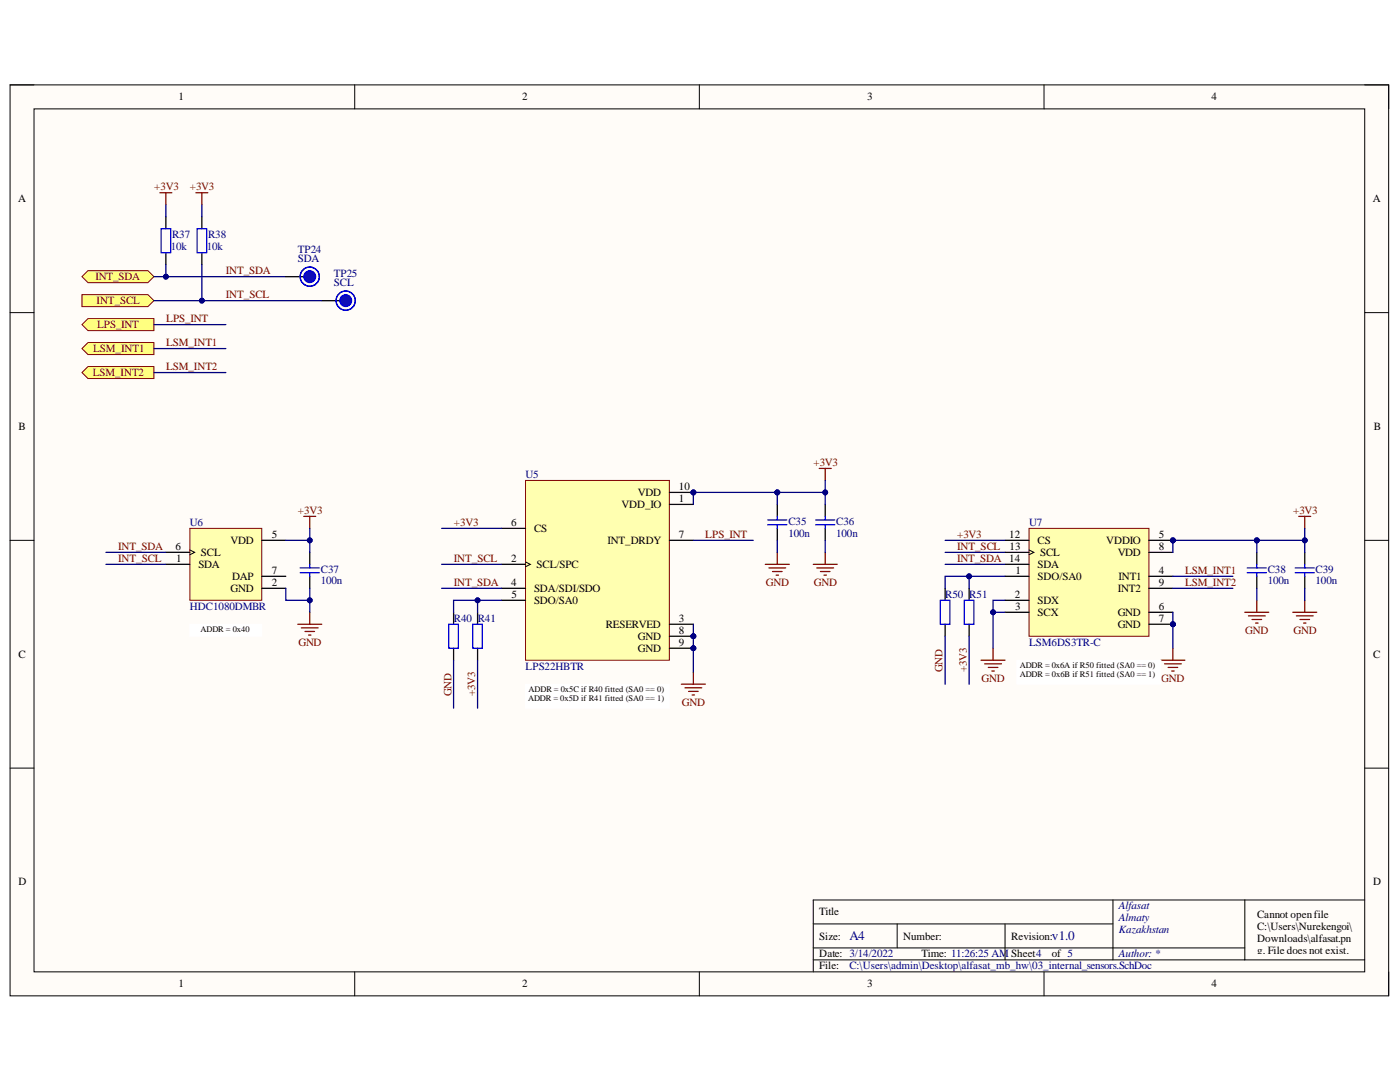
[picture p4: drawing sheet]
<svg xmlns="http://www.w3.org/2000/svg" width="279mm" height="216mm" viewBox="0 0 279 216" stroke-linecap="round" stroke-linejoin="round" font-family="sans-serif">
<defs><g id="words">
<g font-size="2.6" fill="#000080">
<text x="169.5" y="187.6">A4</text>
<text x="209.9" y="187.6">v1.0</text>
</g>
<g font-size="2.2">
<text x="35.6" y="20">1</text>
<text x="104.2" y="20">2</text>
<text x="173.1" y="20">3</text>
<text x="241.7" y="20">4</text>
<text x="3.6" y="40.3">A</text>
<text x="274" y="40.3">A</text>
<text x="3.7" y="85.8">B</text>
<text x="274.1" y="85.8">B</text>
<text x="124" y="101.3">VDD_IO</text>
<text x="127.3" y="98.9">VDD</text>
<text x="135.5" y="97.8">10</text>
<text x="135.5" y="100.1">1</text>
<text x="54.2" y="107.3">5</text>
<text x="102" y="104.9">6</text>
<text x="106.6" y="106.1">CS</text>
<text x="135.5" y="107.3">7</text>
<text x="201.4" y="107.3">12</text>
<text x="231.3" y="107.3">5</text>
<text x="35" y="109.7">6</text>
<text x="35.2" y="112.1">1</text>
<text x="39.6" y="113.3">SDA</text>
<text x="40.1" y="110.9">SCL</text>
<text x="46" y="108.5">VDD</text>
<text x="102" y="112.1">2</text>
<text x="107.1" y="113.3">SCL/SPC</text>
<text x="121.2" y="108.5">INT_DRDY</text>
<text x="201.5" y="109.7">13</text>
<text x="207.1" y="108.5">CS</text>
<text x="207.1" y="113.3">SDA</text>
<text x="207.6" y="110.9">SCL</text>
<text x="220.8" y="108.5">VDDIO</text>
<text x="223.1" y="110.9">VDD</text>
<text x="231.3" y="109.7">8</text>
<text x="46" y="118.1">GND</text>
<text x="46.4" y="115.7">DAP</text>
<text x="54.2" y="114.5">7</text>
<text x="54.2" y="116.9">2</text>
<text x="102" y="116.9">4</text>
<text x="102.1" y="119.3">5</text>
<text x="106.6" y="118.1">SDA/SDI/SDO</text>
<text x="202.5" y="119.3">2</text>
<text x="202.7" y="114.5">1</text>
<text x="207.1" y="115.7">SDO/SA0</text>
<text x="223.1" y="118.1">INT2</text>
<text x="223.2" y="115.7">INT1</text>
<text x="231.3" y="114.5">4</text>
<text x="231.3" y="116.9">9</text>
<text x="106.6" y="120.5">SDO/SA0</text>
<text x="120.9" y="125.2">RESERVED</text>
<text x="135.5" y="124.1">3</text>
<text x="202.6" y="121.7">3</text>
<text x="207.1" y="120.5">SDX</text>
<text x="207.1" y="122.9">SCX</text>
<text x="223.1" y="122.9">GND</text>
<text x="223.1" y="125.2">GND</text>
<text x="231.3" y="121.7">6</text>
<text x="231.3" y="124.1">7</text>
<text x="3.7" y="131.2">C</text>
<text x="127.3" y="127.7">GND</text>
<text x="127.3" y="130.1">GND</text>
<text x="135.5" y="126.4">8</text>
<text x="135.5" y="128.9">9</text>
<text x="274.1" y="131.2">C</text>
<text x="3.7" y="176.7">D</text>
<text x="274.1" y="176.7">D</text>
<text x="163.5" y="182.7">Title</text>
<text x="250.9" y="183.2">Cannot openfile</text>
<text x="250.9" y="185.5">C:\Users\Nurekengoi\</text>
<text x="163.5" y="187.5">Size:</text>
<text x="163.5" y="191">Date: 3/14/2022</text>
<text x="180.3" y="187.5">Number:</text>
<text x="183.9" y="191">Time: 11:26:25 AM Sheet4</text>
<text x="201.8" y="187.5">Revision:</text>
<text x="209.9" y="191">of 5</text>
<text x="250.9" y="188">Downloads\alfasat.pn</text>
<text x="250.9" y="190.4">g. File does not exist.</text>
<text x="35.6" y="197">1</text>
<text x="104.2" y="197">2</text>
<text x="163.5" y="193.4">File:</text>
<text x="173.1" y="197">3</text>
<text x="241.7" y="197">4</text>
</g>
<g font-size="2.2" fill="#800000">
<text x="30.8" y="38">+3V3</text>
<text x="37.9" y="38">+3V3</text>
<text x="19" y="55.9">INT_SDA</text>
<text x="45.1" y="54.7">INT_SDA</text>
<text x="45.1" y="59.5">INT_SCL</text>
<text x="19.3" y="60.7">INT_SCL</text>
<text x="19.4" y="65.5">LPS_INT</text>
<text x="33.2" y="64.3">LPS_INT</text>
<text x="18.6" y="70.3">LSM_INT1</text>
<text x="33.2" y="69.1">LSM_INT1</text>
<text x="18.5" y="75">LSM_INT2</text>
<text x="33.2" y="73.8">LSM_INT2</text>
<text x="162.3" y="92.9">+3V3</text>
<text x="59.5" y="102.6">+3V3</text>
<text x="90.6" y="104.9">+3V3</text>
<text x="140.8" y="107.3">LPS_INT</text>
<text x="191" y="107.3">+3V3</text>
<text x="258.1" y="102.6">+3V3</text>
<text x="23.6" y="109.7">INT_SDA</text>
<text x="23.6" y="112.1">INT_SCL</text>
<text x="90.6" y="112.1">INT_SCL</text>
<text x="191" y="109.7">INT_SCL</text>
<text x="191" y="112.1">INT_SDA 14</text>
<text x="90.6" y="116.9">INT_SDA</text>
<text x="152.8" y="116.9">GND</text>
<text x="162.4" y="116.9">GND</text>
<text x="236.5" y="114.5">LSM_INT1</text>
<text x="236.5" y="116.9">LSM_INT2</text>
<text x="59.5" y="128.9">GND</text>
<text x="248.5" y="126.4">GND</text>
<text x="258.2" y="126.4">GND</text>
<text x="188.1" y="134.1" transform="rotate(-90 188.1 134.1)">GND</text>
<text x="192.9" y="134.1" transform="rotate(-90 192.9 134.1)">+3V3</text>
<text x="195.9" y="136.1">GND</text>
<text x="231.8" y="136.1">GND</text>
<text x="90.1" y="138.9" transform="rotate(-90 90.1 138.9)">GND</text>
<text x="94.8" y="138.9" transform="rotate(-90 94.8 138.9)">+3V3</text>
<text x="136.1" y="140.8">GND</text>
</g>
<g font-size="2.2" fill="#000080">
<text x="34.3" y="47.5">R37</text>
<text x="41.5" y="47.5">R38</text>
<text x="34.1" y="49.9">10k</text>
<text x="41.3" y="49.9">10k</text>
<text x="59.5" y="50.4">TP24</text>
<text x="59.5" y="52.3">SDA</text>
<text x="66.7" y="55.2">TP25</text>
<text x="66.7" y="57.1">SCL</text>
<text x="104.9" y="95.4">U5</text>
<text x="37.9" y="104.9">U6</text>
<text x="157.3" y="104.7">C35</text>
<text x="157.3" y="107.1">100n</text>
<text x="166.9" y="104.7">C36</text>
<text x="166.9" y="107.1">100n</text>
<text x="205.4" y="104.9">U7</text>
<text x="64" y="114.2">C37</text>
<text x="64" y="116.6">100n</text>
<text x="188.6" y="119.3">R50</text>
<text x="193.5" y="119.3">R51</text>
<text x="253" y="114.2">C38</text>
<text x="253" y="116.6">100n</text>
<text x="262.6" y="114.2">C39</text>
<text x="262.6" y="116.6">100n</text>
<text x="37.9" y="121.7">HDC1080DMBR</text>
<text x="90.6" y="124.1">R40</text>
<text x="95.3" y="124.1">R41</text>
<text x="205.4" y="128.9">LSM6DS3TR-C</text>
<text x="104.9" y="133.6">LPS22HBTR</text>
<text x="223.3" y="181.5">Alfasat</text>
<text x="223.3" y="183.8">Almaty</text>
<text x="223.3" y="186.2">Kazakhstan</text>
<text x="223.3" y="191">Author: *</text>
<text x="169.5" y="193.4">C:\Users\admin\Desktop\alfasat_mb_hw\03_internal_sensors.SchDoc</text>
</g>
<g font-size="1.7">
<text x="40" y="126.1">ADDR = 0x40</text>
<text x="203.5" y="133.3">ADDR = 0x6A if R50 fitted (SA0 == 0)</text>
<text x="203.5" y="135.1">ADDR = 0x6B if R51 fitted (SA0 == 1)</text>
<text x="105.4" y="140">ADDR = 0x5D if R41 fitted (SA0 == 1)</text>
<text x="105.5" y="138">ADDR = 0x5C if R40 fitted (SA0 == 0)</text>
</g>
</g></defs>
<path d="M2 16.9h275.1v181.8h-275.1z" fill-rule="evenodd" fill="#fffcf8"/>
<path d="M2 16.9h275.1v181.8h-275.1z" fill="none" stroke="#000" stroke-width=".2"/>
<path d="M6.8 21.7h265.6v172.2h-265.6z" fill-rule="evenodd" fill="#fffcf8"/>
<g fill="none" stroke="#000" stroke-width=".2">
<path d="M2 16.9h4.8M70.8 16.9v4.8M139.6 16.9v4.8M208.4 16.9v4.8M272.4 16.9h4.7v4.8M6.8 21.7h265.6v172.2h-265.6zM2 62.4h4.8M272.4 62.4h4.7M2 107.8h4.8M272.4 107.8h4.7M2 153.3h4.8M272.4 153.3h4.7"/>
<path d="M222.1 179.6v11.9M248.4 179.6v11.9M272.4 179.6h-110.1v14.3M70.8 193.9v4.8M139.6 193.9v4.8M162.3 184.4h59.8M162.3 191.5h110.1M162.3 189.1h86.1M179 184.4v4.7M200.6 184.4v7.1M208.4 193.9v4.8M277.1 193.9v4.8"/>
</g>
<path d="M37.9 105.4h14.3v14.4h-14.3z" fill-rule="evenodd" fill="#ffffb0"/>
<path d="M37.9 105.4h14.3v14.4h-14.3z" fill="none" stroke="#800000" stroke-width=".2"/>
<path d="M33.1 110.2h4.8M33.1 112.6h4.8M52.2 107.8h4.8M52.2 115h4.8M52.2 117.4h4.8" fill="none" stroke="#000" stroke-width=".25"/>
<path d="M37.9 109.7l.9 .5-.9 .5" fill="none" stroke="#000" stroke-width=".2"/>
<circle cx="138.4" cy="98.3" r=".48" fill="#000080"/>
<circle cx="138.4" cy="98.3" r=".48" fill="none" stroke="#000080" stroke-width=".2"/>
<circle cx="138.4" cy="127" r=".48" fill="#000080"/>
<circle cx="138.4" cy="127" r=".48" fill="none" stroke="#000080" stroke-width=".2"/>
<circle cx="138.4" cy="129.3" r=".48" fill="#000080"/>
<circle cx="138.4" cy="129.3" r=".48" fill="none" stroke="#000080" stroke-width=".2"/>
<path d="M104.9 95.9h28.7v35.8h-28.7z" fill-rule="evenodd" fill="#ffffb0"/>
<path d="M104.9 95.9h28.7v35.8h-28.7z" fill="none" stroke="#800000" stroke-width=".2"/>
<path d="M133.6 98.3h4.8M100.1 105.4h4.8M100.1 112.6h4.8M100.1 117.4h4.8M100.1 119.8h4.8" fill="none" stroke="#000" stroke-width=".25"/>
<path d="M104.9 112.1l.9 .5-.9 .5" fill="none" stroke="#000" stroke-width=".2"/>
<circle cx="138.4" cy="98.3" r=".48" fill="#000080"/>
<circle cx="138.4" cy="98.3" r=".48" fill="none" stroke="#000080" stroke-width=".2"/>
<path d="M133.6 100.6h4.8M133.6 107.8h4.8M133.6 124.6h4.8M133.6 127h4.8" fill="none" stroke="#000" stroke-width=".25"/>
<circle cx="138.4" cy="127" r=".48" fill="#000080"/>
<circle cx="138.4" cy="127" r=".48" fill="none" stroke="#000080" stroke-width=".2"/>
<path d="M133.6 129.3h4.8" fill="none" stroke="#000" stroke-width=".25"/>
<circle cx="138.4" cy="129.3" r=".48" fill="#000080"/>
<circle cx="138.4" cy="129.3" r=".48" fill="none" stroke="#000080" stroke-width=".2"/>
<path d="M16.4 55.2l1.2-1.2h11.9l1.2 1.2-1.2 1.2h-11.9z" fill-rule="evenodd" fill="#ffff80"/>
<path d="M16.4 55.2l1.2-1.2h11.9l1.2 1.2-1.2 1.2h-11.9z" fill="none" stroke="#800000" stroke-width=".2"/>
<path d="M16.4 58.8h13.1l1.2 1.2-1.2 1.2h-13.1z" fill-rule="evenodd" fill="#ffff80"/>
<path d="M16.4 58.8h13.1l1.2 1.2-1.2 1.2h-13.1z" fill="none" stroke="#800000" stroke-width=".2"/>
<path d="M33.1 43.2v2.4M33.1 50.4v2.4M40.3 43.2v2.4M40.3 50.4v2.4M61.8 110.2v2.4M61.8 115v2.4M155.1 100.6v2.4M155.1 105.4v2.4" fill="none" stroke="#000" stroke-width=".25"/>
<path d="M32.1 45.6h2v4.8h-2zM39.3 45.6h1.9v4.8h-1.9zM59.9 113.3h3.8M59.9 114.3h3.8M61.8 112.6v.7M61.8 114.3v.7M153.2 103.8h3.8M153.2 104.7h3.8M155.1 103v.8M155.1 104.7v.7" fill="none" stroke="#00f" stroke-width=".25"/>
<g fill="none" stroke="#800000" stroke-width=".25">
<path d="M31.9 38.5h2.4M33.1 38.5v2.4M39.1 38.5h2.4M40.3 38.5v2.4M163.5 93.5h2.4M164.7 93.5v2.4M60.6 103h2.4M61.8 103v2.4M152.7 112.6h4.8M153.4 113.3h3.4M154.2 114h1.9M154.9 114.8h.5"/>
<path d="M155.1 110.2v2.4M59.4 124.6h4.8M60.1 125.3h3.4M60.9 126h1.9M61.6 126.7h.5M61.8 122.2v2.4M136 136.5h4.8M136.7 137.2h3.3M137.4 138h1.9M138.1 138.7h.5M138.4 134.1v2.4"/>
</g>
<path d="M16.4 64.8l1.2-1.2h13.1v2.4h-13.1z" fill-rule="evenodd" fill="#ffff80"/>
<path d="M16.4 64.8l1.2-1.2h13.1v2.4h-13.1z" fill="none" stroke="#800000" stroke-width=".2"/>
<path d="M250.8 119.8v2.4M231.7 131.7h4.8M232.4 132.5h3.4M233.1 133.2h1.9M233.8 133.9h.5M234.1 129.4v2.3M248.4 122.2h4.8M249.2 122.9h3.3M249.9 123.6h1.9M250.6 124.3h.5" fill="none" stroke="#800000" stroke-width=".25"/>
<path d="M250.8 110.2v2.4M250.8 115v2.4" fill="none" stroke="#000" stroke-width=".25"/>
<path d="M248.9 113.3h3.8M248.9 114.3h3.8M250.8 112.6v.7M250.8 114.3v.7" fill="none" stroke="#00f" stroke-width=".25"/>
<circle cx="234.1" cy="107.8" r=".48" fill="#000080"/>
<circle cx="234.1" cy="107.8" r=".48" fill="none" stroke="#000080" stroke-width=".2"/>
<circle cx="234.1" cy="124.6" r=".48" fill="#000080"/>
<circle cx="234.1" cy="124.6" r=".48" fill="none" stroke="#000080" stroke-width=".2"/>
<path d="M205.4 105.4h23.9v21.6h-23.9z" fill-rule="evenodd" fill="#ffffb0"/>
<path d="M205.4 105.4h23.9v21.6h-23.9z" fill="none" stroke="#800000" stroke-width=".2"/>
<path d="M200.6 107.8h4.8M200.6 110.2h4.8M200.6 112.6h4.8M200.6 115h4.8M200.6 119.8h4.8M229.3 107.8h4.8M200.6 122.2h4.8" fill="none" stroke="#000" stroke-width=".25"/>
<path d="M205.4 109.7l.9 .5-.9 .5" fill="none" stroke="#000" stroke-width=".2"/>
<circle cx="234.1" cy="107.8" r=".48" fill="#000080"/>
<circle cx="234.1" cy="107.8" r=".48" fill="none" stroke="#000080" stroke-width=".2"/>
<path d="M229.3 110.2h4.8M229.3 115h4.8M229.3 117.4h4.8M229.3 122.2h4.8M229.3 124.6h4.8" fill="none" stroke="#000" stroke-width=".25"/>
<circle cx="234.1" cy="124.6" r=".48" fill="#000080"/>
<circle cx="234.1" cy="124.6" r=".48" fill="none" stroke="#000080" stroke-width=".2"/>
<path d="M164.7 100.6v2.4M164.7 105.4v2.4M188.6 117.4v2.4M193.4 117.4v2.4M260.4 110.2v2.4M260.4 115v2.4M90.5 122.2v2.4M90.5 129.3v2.4M95.3 122.2v2.4M95.3 129.3v2.4M188.6 124.6v2.4M193.4 124.6v2.4" fill="none" stroke="#000" stroke-width=".25"/>
<path d="M162.8 103.8h3.8M162.8 104.7h3.8M164.7 103v.8M164.7 104.7v.7M187.7 119.8h1.9v4.8h-1.9zM192.4 119.8h2v4.8h-2zM258.5 113.3h3.8M258.5 114.3h3.8M260.4 112.6v.7M260.4 114.3v.7M89.6 124.6h1.9v4.7h-1.9zM94.4 124.6h1.9v4.7h-1.9z" fill="none" stroke="#00f" stroke-width=".25"/>
<g fill="none" stroke="#800000" stroke-width=".25">
<path d="M162.3 112.6h4.8M163 113.3h3.4M163.7 114h1.9M164.5 114.8h.4M164.7 110.2v2.4M259.2 103h2.4M260.4 103v2.4M260.4 119.8v2.4M195.8 131.7h4.8M196.5 132.5h3.4M197.2 133.2h1.9M198 133.9h.4"/>
<path d="M198.2 129.4v2.3M258 122.2h4.8M258.7 122.9h3.4M259.4 123.6h2M260.2 124.3h.4"/>
</g>
<path d="M104.9 136.5h28.7v4.8h-28.7z" fill-rule="evenodd" fill="#fff"/>
<path d="M104.9 136.5h28.7v4.8h-28.7z" fill="none" stroke="#fff" stroke-width=".2"/>
<path d="M203 131.7h28.7v4.8h-28.7z" fill-rule="evenodd" fill="#fff"/>
<path d="M203 131.7h28.7v4.8h-28.7z" fill="none" stroke="#fff" stroke-width=".2"/>
<path d="M16.4 69.6l1.2-1.2h13.1v2.4h-13.1z" fill-rule="evenodd" fill="#ffff80"/>
<path d="M16.4 69.6l1.2-1.2h13.1v2.4h-13.1z" fill="none" stroke="#800000" stroke-width=".2"/>
<path d="M16.4 74.3l1.2-1.2h13.1v2.4h-13.1z" fill-rule="evenodd" fill="#ffff80"/>
<path d="M16.4 74.3l1.2-1.2h13.1v2.4h-13.1z" fill="none" stroke="#800000" stroke-width=".2"/>
<path d="M21.1 110.2h12M21.1 112.6h12M61.8 105.4v2.4h-4.8" fill="none" stroke="#000080" stroke-width=".25"/>
<circle cx="61.8" cy="107.8" r=".48" fill="#000080"/>
<circle cx="61.8" cy="107.8" r=".48" fill="none" stroke="#000080" stroke-width=".2"/>
<path d="M33.1 52.8v2.4" fill="none" stroke="#000080" stroke-width=".25"/>
<circle cx="33.1" cy="55.2" r=".48" fill="#000080"/>
<circle cx="33.1" cy="55.2" r=".48" fill="none" stroke="#000080" stroke-width=".2"/>
<path d="M40.3 52.8v7.2" fill="none" stroke="#000080" stroke-width=".25"/>
<circle cx="40.3" cy="60" r=".48" fill="#000080"/>
<circle cx="40.3" cy="60" r=".48" fill="none" stroke="#000080" stroke-width=".2"/>
<path d="M30.7 55.2h26.3" fill="none" stroke="#000080" stroke-width=".25"/>
<circle cx="33.1" cy="55.2" r=".48" fill="#000080"/>
<circle cx="33.1" cy="55.2" r=".48" fill="none" stroke="#000080" stroke-width=".2"/>
<path d="M33.1 40.9v2.3M40.3 40.9v2.3M61.8 107.8v2.4" fill="none" stroke="#000080" stroke-width=".25"/>
<circle cx="61.8" cy="107.8" r=".48" fill="#000080"/>
<circle cx="61.8" cy="107.8" r=".48" fill="none" stroke="#000080" stroke-width=".2"/>
<path d="M61.8 117.4v4.8" fill="none" stroke="#000080" stroke-width=".25"/>
<circle cx="61.8" cy="119.8" r=".48" fill="#000080"/>
<circle cx="61.8" cy="119.8" r=".48" fill="none" stroke="#000080" stroke-width=".2"/>
<path d="M57 117.4v2.4h4.8" fill="none" stroke="#000080" stroke-width=".25"/>
<circle cx="61.8" cy="119.8" r=".48" fill="#000080"/>
<circle cx="61.8" cy="119.8" r=".48" fill="none" stroke="#000080" stroke-width=".2"/>
<path d="M138.4 124.6v9.5" fill="none" stroke="#000080" stroke-width=".25"/>
<circle cx="138.4" cy="127" r=".48" fill="#000080"/>
<circle cx="138.4" cy="127" r=".48" fill="none" stroke="#000080" stroke-width=".2"/>
<circle cx="138.4" cy="129.3" r=".48" fill="#000080"/>
<circle cx="138.4" cy="129.3" r=".48" fill="none" stroke="#000080" stroke-width=".2"/>
<path d="M155.1 98.3h-16.7v2.3M88.1 112.6h12M88.1 117.4h12M138.4 107.8h11.9M155.1 107.8v2.4" fill="none" stroke="#000080" stroke-width=".25"/>
<circle cx="138.4" cy="98.3" r=".48" fill="#000080"/>
<circle cx="138.4" cy="98.3" r=".48" fill="none" stroke="#000080" stroke-width=".2"/>
<circle cx="155.1" cy="98.3" r=".48" fill="#000080"/>
<circle cx="155.1" cy="98.3" r=".48" fill="none" stroke="#000080" stroke-width=".2"/>
<path d="M30.7 64.8h14.4M100.1 119.8h-9.6v2.4" fill="none" stroke="#000080" stroke-width=".25"/>
<circle cx="95.3" cy="119.8" r=".48" fill="#000080"/>
<circle cx="95.3" cy="119.8" r=".48" fill="none" stroke="#000080" stroke-width=".2"/>
<path d="M88.1 105.4h12M234.1 122.2v7.2" fill="none" stroke="#000080" stroke-width=".25"/>
<circle cx="234.1" cy="124.6" r=".48" fill="#000080"/>
<circle cx="234.1" cy="124.6" r=".48" fill="none" stroke="#000080" stroke-width=".2"/>
<path d="M250.8 107.8h-16.7v2.4" fill="none" stroke="#000080" stroke-width=".25"/>
<circle cx="234.1" cy="107.8" r=".48" fill="#000080"/>
<circle cx="234.1" cy="107.8" r=".48" fill="none" stroke="#000080" stroke-width=".2"/>
<circle cx="250.8" cy="107.8" r=".48" fill="#000080"/>
<circle cx="250.8" cy="107.8" r=".48" fill="none" stroke="#000080" stroke-width=".2"/>
<path d="M234.1 115h11.9M234.1 117.4h11.9M250.8 107.8v2.4M250.8 117.4v2.4" fill="none" stroke="#000080" stroke-width=".25"/>
<circle cx="250.8" cy="107.8" r=".48" fill="#000080"/>
<circle cx="250.8" cy="107.8" r=".48" fill="none" stroke="#000080" stroke-width=".2"/>
<path d="M155.1 98.3v2.3" fill="none" stroke="#000080" stroke-width=".25"/>
<circle cx="155.1" cy="98.3" r=".48" fill="#000080"/>
<circle cx="155.1" cy="98.3" r=".48" fill="none" stroke="#000080" stroke-width=".2"/>
<path d="M155.1 98.3h9.6v2.3M188.6 107.8h12M188.6 110.2h12M188.6 112.6h12" fill="none" stroke="#000080" stroke-width=".25"/>
<circle cx="155.1" cy="98.3" r=".48" fill="#000080"/>
<circle cx="155.1" cy="98.3" r=".48" fill="none" stroke="#000080" stroke-width=".2"/>
<circle cx="164.7" cy="98.3" r=".48" fill="#000080"/>
<circle cx="164.7" cy="98.3" r=".48" fill="none" stroke="#000080" stroke-width=".2"/>
<path d="M164.7 95.9v2.4M164.7 107.8v2.4" fill="none" stroke="#000080" stroke-width=".25"/>
<circle cx="164.7" cy="98.3" r=".48" fill="#000080"/>
<circle cx="164.7" cy="98.3" r=".48" fill="none" stroke="#000080" stroke-width=".2"/>
<path d="M250.8 107.8h9.6M260.4 117.4v2.4" fill="none" stroke="#000080" stroke-width=".25"/>
<circle cx="250.8" cy="107.8" r=".48" fill="#000080"/>
<circle cx="250.8" cy="107.8" r=".48" fill="none" stroke="#000080" stroke-width=".2"/>
<circle cx="260.4" cy="107.8" r=".48" fill="#000080"/>
<circle cx="260.4" cy="107.8" r=".48" fill="none" stroke="#000080" stroke-width=".2"/>
<path d="M260.4 105.4v4.8" fill="none" stroke="#000080" stroke-width=".25"/>
<circle cx="260.4" cy="107.8" r=".48" fill="#000080"/>
<circle cx="260.4" cy="107.8" r=".48" fill="none" stroke="#000080" stroke-width=".2"/>
<path d="M198.2 122.2h2.4" fill="none" stroke="#000080" stroke-width=".25"/>
<circle cx="198.2" cy="122.2" r=".48" fill="#000080"/>
<circle cx="198.2" cy="122.2" r=".48" fill="none" stroke="#000080" stroke-width=".2"/>
<path d="M95.3 119.8v2.4M90.5 131.7v9.6M95.3 131.7v9.6" fill="none" stroke="#000080" stroke-width=".25"/>
<circle cx="95.3" cy="119.8" r=".48" fill="#000080"/>
<circle cx="95.3" cy="119.8" r=".48" fill="none" stroke="#000080" stroke-width=".2"/>
<path d="M193.4 115v2.4M188.6 127v9.5M193.4 127v9.5" fill="none" stroke="#000080" stroke-width=".25"/>
<circle cx="193.4" cy="115" r=".48" fill="#000080"/>
<circle cx="193.4" cy="115" r=".48" fill="none" stroke="#000080" stroke-width=".2"/>
<path d="M200.6 115h-12v2.4" fill="none" stroke="#000080" stroke-width=".25"/>
<circle cx="193.4" cy="115" r=".48" fill="#000080"/>
<circle cx="193.4" cy="115" r=".48" fill="none" stroke="#000080" stroke-width=".2"/>
<path d="M200.6 119.8h-2.4v9.6" fill="none" stroke="#000080" stroke-width=".25"/>
<circle cx="198.2" cy="122.2" r=".48" fill="#000080"/>
<circle cx="198.2" cy="122.2" r=".48" fill="none" stroke="#000080" stroke-width=".2"/>
<path d="M30.7 69.6h14.4M30.7 74.3h14.4" fill="none" stroke="#000080" stroke-width=".25"/>
<path d="M37.9 124.6h14.3v2.4h-14.3z" fill-rule="evenodd" fill="#fff"/>
<path d="M37.9 124.6h14.3v2.4h-14.3z" fill="none" stroke="#fff" stroke-width=".2"/>
<path d="M57 55.2h4.8" fill="none" stroke="#000" stroke-width=".25"/>
<circle cx="61.8" cy="55.2" r="1.2" fill="#0000bf"/>
<circle cx="61.8" cy="55.2" r="1.2" fill="none" stroke="#00f" stroke-width=".2"/>
<circle cx="61.8" cy="55.2" r="1.91" fill="none" stroke="#00f" stroke-width=".25"/>
<path d="M64.2 60h4.8" fill="none" stroke="#000" stroke-width=".25"/>
<circle cx="69" cy="60" r="1.2" fill="#0000bf"/>
<circle cx="69" cy="60" r="1.2" fill="none" stroke="#00f" stroke-width=".2"/>
<circle cx="69" cy="60" r="1.91" fill="none" stroke="#00f" stroke-width=".25"/>
<path d="M30.7 60h33.5" fill="none" stroke="#000080" stroke-width=".25"/>
<circle cx="40.3" cy="60" r=".48" fill="#000080"/>
<circle cx="40.3" cy="60" r=".48" fill="none" stroke="#000080" stroke-width=".2"/>
<use href="#words"/>
</svg>
